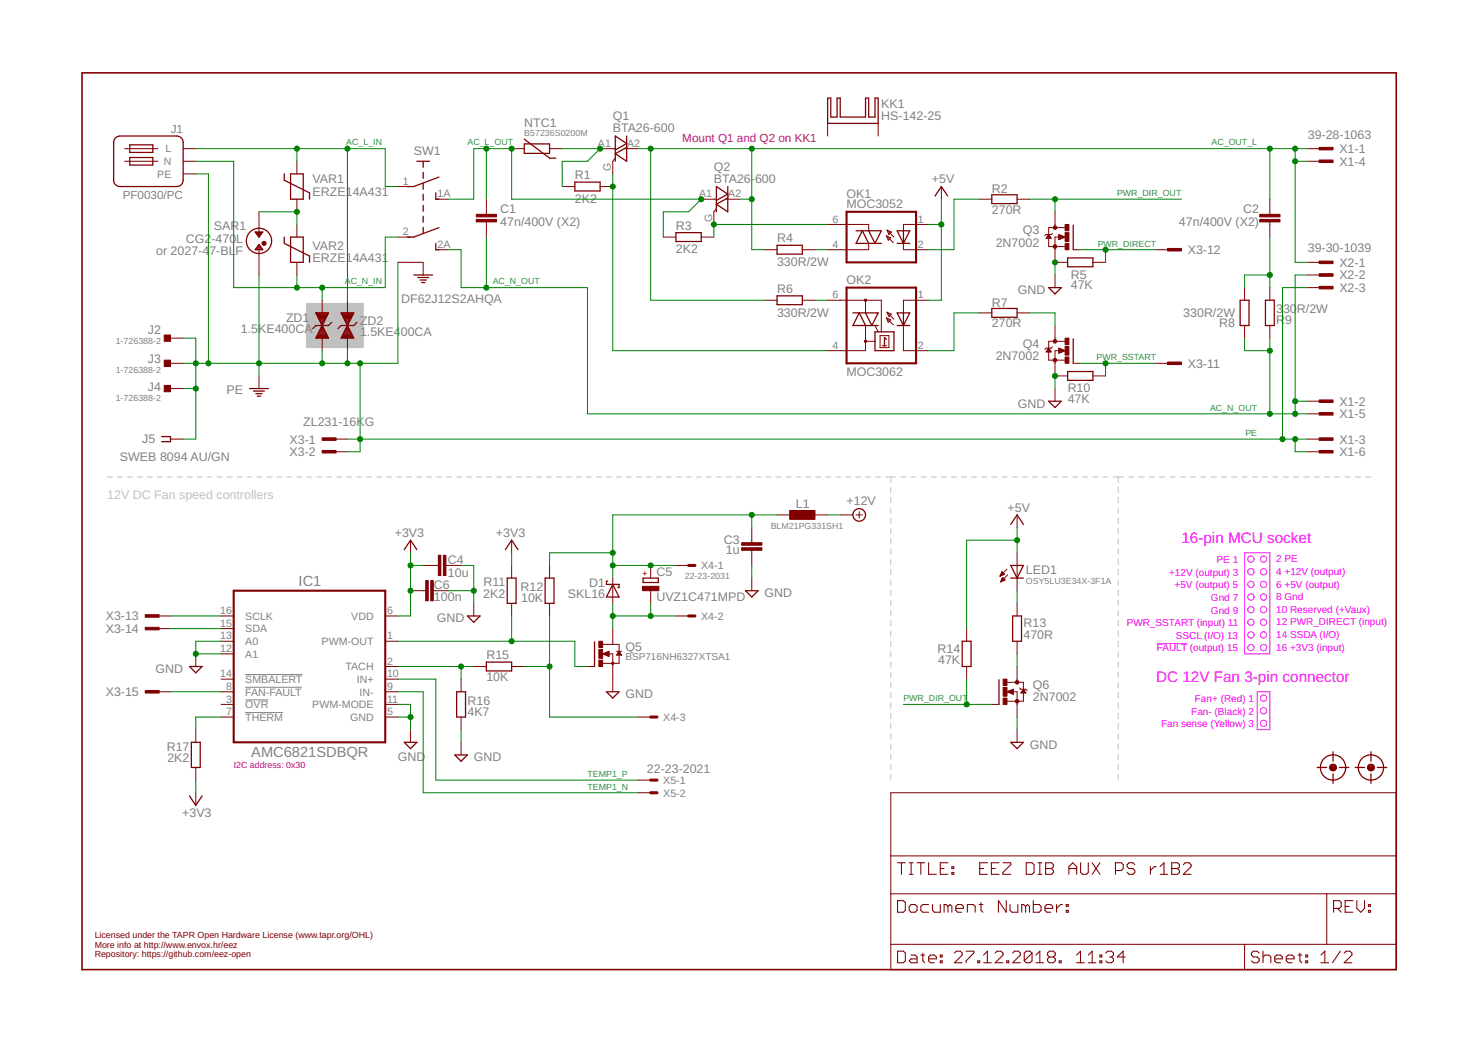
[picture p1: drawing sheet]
<svg xmlns="http://www.w3.org/2000/svg" width="297mm" height="210mm" viewBox="0 0 297 210" stroke-linecap="round" stroke-linejoin="round" font-family="sans-serif">
<defs><g id="words">
<g font-size="3.1" fill="#f0f">
<text x="237.4" y="109.2">16-pin MCU socket</text>
<text x="232.4" y="137.2">DC 12V Fan 3-pin connector</text>
</g>
<g font-size="2.9" fill="#808080">
<text x="60" y="117.9">IC1</text>
<text x="50.5" y="152.2">AMC6821SDBQR</text>
</g>
<g font-size="2.5" fill="#808080">
<text x="177.1" y="21.6">KK1</text>
<text x="105.4" y="25.4">NTC1</text>
<text x="123.2" y="26.6">BTA26-600</text>
<text x="123.2" y="24.2">Q1</text>
<text x="177.1" y="24.2">HS-142-25</text>
<text x="262.8" y="27.9">39-28-1063</text>
<text x="83.2" y="31.2">SW1</text>
<text x="143.5" y="34.3">Q2</text>
<text x="269.2" y="30.8">X1-1</text>
<text x="269.2" y="33.3">X1-4</text>
<text x="62.8" y="39.4">ERZE14A431</text>
<text x="62.8" y="36.9">VAR1</text>
<text x="115.5" y="40.8">2K2</text>
<text x="115.5" y="36">R1</text>
<text x="143.5" y="36.7">BTA26-</text>
<text x="151.7" y="36.7">600</text>
<text x="170.1" y="41.9">MOC3052</text>
<text x="170.1" y="39.9">OK1</text>
<text x="187.3" y="36.9">+5V</text>
<text x="199.3" y="38.9">R2</text>
<text x="43" y="46.3">SAR1</text>
<text x="100.5" y="45.4">47n/400V (X2)</text>
<text x="100.5" y="42.8">C1</text>
<text x="135.8" y="46.2">R3</text>
<text x="199.3" y="43">270R</text>
<text x="205.5" y="47">Q3</text>
<text x="236.9" y="45.4">47n/400V (X2)</text>
<text x="249.9" y="42.8">C2</text>
<text x="31.4" y="51.3">or 2027-4</text>
<text x="37.4" y="48.8">CG2</text>
<text x="42.1" y="51.3">7-BL</text>
<text x="42.5" y="48.8">-470</text>
<text x="47.4" y="51.3">F</text>
<text x="47.5" y="48.8">L</text>
<text x="62.8" y="52.7">ERZE14A431</text>
<text x="62.8" y="50.2">VAR2</text>
<text x="135.8" y="51">2K2</text>
<text x="156.2" y="53.5">330R/2W</text>
<text x="156.2" y="48.7">R4</text>
<text x="200.1" y="49.6">2N7002</text>
<text x="238.7" y="51.1">X3-12</text>
<text x="262.8" y="50.7">39-30-1039</text>
<text x="269.2" y="53.6">X2-1</text>
<text x="156.2" y="58.9">R6</text>
<text x="170.1" y="57">OK2</text>
<text x="204.6" y="59.1">GND</text>
<text x="215.2" y="58.2">47K</text>
<text x="215.2" y="56">R5</text>
<text x="269.2" y="56.2">X2-2</text>
<text x="269.2" y="58.7">X2-3</text>
<text x="57.5" y="64.8">ZD1</text>
<text x="72.4" y="65.3">ZD2</text>
<text x="80.6" y="61">DF62J12S2AHQA</text>
<text x="156.2" y="63.7">330R/2W</text>
<text x="199.3" y="65.8">270R</text>
<text x="199.3" y="61.7">R7</text>
<text x="237.8" y="63.7">330R/2W</text>
<text x="245" y="65.8">R8</text>
<text x="256.5" y="63">3</text>
<text x="256.5" y="65.2">R</text>
<text x="257.9" y="63">30</text>
<text x="258.3" y="65.2">9</text>
<text x="260.6" y="63">R/2W</text>
<text x="29.7" y="67.2">J2</text>
<text x="48.4" y="67">1.5KE400CA</text>
<text x="72.4" y="67.6">1</text>
<text x="73.7" y="67.6">.5KE4</text>
<text x="80.6" y="67.6">00CA</text>
<text x="205.5" y="69.9">Q4</text>
<text x="29.7" y="72.9">J3</text>
<text x="170.1" y="75.5">MOC3062</text>
<text x="200.1" y="72.4">2N7002</text>
<text x="238.7" y="73.9">X3-11</text>
<text x="29.7" y="78.6">J4</text>
<text x="45.5" y="79.3">PE</text>
<text x="204.6" y="81.9">GND</text>
<text x="214.6" y="81.1">47K</text>
<text x="214.6" y="78.9">R10</text>
<text x="269.2" y="81.6">X1-2</text>
<text x="28.6" y="89.1">J5</text>
<text x="58.2" y="89.2">X3-1</text>
<text x="60.9" y="85.6">ZL231-16KG</text>
<text x="269.2" y="89.2">X1-3</text>
<text x="269.2" y="84.1">X1-5</text>
<text x="24.1" y="92.6">SWEB 8094 AU/GN</text>
<text x="58.2" y="91.7">X3-2</text>
<text x="269.2" y="91.7">X1-6</text>
<text x="170.1" y="101.6">+12V</text>
<text x="79.3" y="108">+3V3</text>
<text x="99.7" y="108">+3V3</text>
<text x="160" y="102.2">L1</text>
<text x="202.5" y="102.9">+5V</text>
<text x="90" y="113.4">C4</text>
<text x="145.5" y="109.4">C3</text>
<text x="145.9" y="111.3">1u</text>
<text x="87.2" y="118.4">C6</text>
<text x="90" y="115.9">10u</text>
<text x="97.2" y="117.9">R11</text>
<text x="104.6" y="118.9">R12</text>
<text x="118.4" y="118">D1</text>
<text x="131.9" y="115.7">C5</text>
<text x="206.2" y="115.3">LED1</text>
<text x="21.2" y="124.7">X3-13</text>
<text x="87.2" y="120.9">100n</text>
<text x="87.8" y="125">GND</text>
<text x="97.1" y="120.2">2K2</text>
<text x="104.7" y="121.1">10K</text>
<text x="114.1" y="120.3">SKL16</text>
<text x="131.9" y="120.8">UVZ1C471MPD</text>
<text x="153.6" y="120">GND</text>
<text x="21.2" y="127.3">X3-14</text>
<text x="125.7" y="130.8">Q5</text>
<text x="188.4" y="131.2">R14</text>
<text x="205.7" y="128.4">470R</text>
<text x="205.7" y="126.2">R13</text>
<text x="31.3" y="135.3">GND</text>
<text x="97.8" y="136.9">10K</text>
<text x="97.8" y="132.5">R15</text>
<text x="188.5" y="133.5">47K</text>
<text x="21.2" y="140">X3-15</text>
<text x="93.9" y="143.9">4K7</text>
<text x="93.9" y="141.7">R16</text>
<text x="125.7" y="140.3">GND</text>
<text x="207.6" y="141">2N7002</text>
<text x="207.6" y="138.4">Q6</text>
<text x="33.5" y="150.9">R17</text>
<text x="33.6" y="153.2">2K2</text>
<text x="80" y="153">GND</text>
<text x="95.2" y="153">GND</text>
<text x="130" y="155.5">22-23-2021</text>
<text x="207" y="150.5">GND</text>
<text x="36.6" y="164.3">+3V3</text>
</g>
<text font-size="2.5" fill="#c0c0c0" x="21.6" y="100.2">12V DC Fan speed controllers</text>
<g font-size="2.3" fill="#808080">
<text x="34.3" y="26.7">J1</text>
<text x="24.7" y="40">PF0030/PC</text>
</g>
<text font-size="2.3" fill="#800080" x="137.1" y="28.6">Mount Q1 and Q2 on KK1</text>
<g font-size="2.1" fill="#808080">
<text x="120.2" y="29.5">A1</text>
<text x="126" y="29.5">A2</text>
<text x="31.6" y="35.7">PE</text>
<text x="32.9" y="33.2">N</text>
<text x="33.3" y="30.6">L</text>
<text x="122.8" y="34.5" transform="rotate(-90 122.8 34.5)">G</text>
<text x="81" y="37.1">1</text>
<text x="88" y="39.7">1A</text>
<text x="140.5" y="39.7">A1</text>
<text x="146.4" y="39.7">A2</text>
<text x="81" y="47.3">2</text>
<text x="143.1" y="44.6" transform="rotate(-90 143.1 44.6)">G</text>
<text x="167.3" y="44.8">6</text>
<text x="184.5" y="44.8">1</text>
<text x="88" y="49.8">2A</text>
<text x="167.3" y="49.8">4</text>
<text x="184.5" y="49.8">2</text>
<text x="167.3" y="60">6</text>
<text x="184.5" y="60">1</text>
<text x="167.3" y="70.2">4</text>
<text x="184.5" y="70.2">2</text>
<text x="140.9" y="114.4">X4-1</text>
<text x="44.2" y="123.5">16</text>
<text x="49.3" y="124.6">SCLK</text>
<text x="70.6" y="124.6">VDD</text>
<text x="77.8" y="123.5">6</text>
<text x="140.9" y="124.6">X4-2</text>
<text x="44.2" y="131.1">12</text>
<text x="44.2" y="128.6">13</text>
<text x="44.2" y="126">15</text>
<text x="49.3" y="129.7">A0</text>
<text x="49.3" y="127.1">SDA</text>
<text x="64.6" y="129.7">PWM-OUT</text>
<text x="77.8" y="128.6">1</text>
<text x="44.2" y="136.2">14</text>
<text x="49.3" y="132.2">A1</text>
<text x="49.3" y="137.3">SMBALERT</text>
<text x="69.4" y="134.8">TACH</text>
<text x="71.7" y="137.3">IN+</text>
<text x="77.8" y="133.6">2</text>
<text x="77.8" y="136.2">10</text>
<text x="45.4" y="141.3">3</text>
<text x="45.4" y="143.8">7</text>
<text x="45.4" y="138.7">8</text>
<text x="49.3" y="142.4">OVR</text>
<text x="49.3" y="139.8">FAN-FAULT</text>
<text x="62.8" y="142.4">PWM-MODE</text>
<text x="72.2" y="139.8">IN-</text>
<text x="77.8" y="143.8">5</text>
<text x="77.8" y="138.7">9</text>
<text x="77.8" y="141.3">11</text>
<text x="49.3" y="144.9">THERM</text>
<text x="70.4" y="144.9">GND</text>
<text x="133.3" y="144.9">X4-3</text>
<text x="133.3" y="157.6">X5-1</text>
<text x="133.3" y="160.2">X5-2</text>
</g>
<g font-size="2" fill="#f0f">
<text x="244.5" y="113.2">PE 1</text>
<text x="256.5" y="113.1">2 PE</text>
<text x="235" y="115.7">+12V (output) 3</text>
<text x="236.1" y="118.3">+5V (output) 5</text>
<text x="256.5" y="118.1">6 +5V (output)</text>
<text x="256.5" y="115.6">4 +12V (output)</text>
<text x="226.4" y="125.9">PWR_SSTART (input) 11</text>
<text x="243.4" y="120.8">Gnd 7</text>
<text x="243.4" y="123.4">Gnd 9</text>
<text x="256.5" y="120.7">8 Gnd</text>
<text x="256.5" y="123.2">10 Reserved (+Vaux)</text>
<text x="256.5" y="125.7">12 PWR_DIRECT (input)</text>
<text x="232.5" y="131">FAULT (output) 15</text>
<text x="236.3" y="128.4">SSCL (I/O) 13</text>
<text x="256.5" y="128.3">14 SSDA (I/O)</text>
<text x="256.5" y="130.8">16 +3V3 (input)</text>
<text x="239.4" y="143.7">Fan- (Black) 2</text>
<text x="240.1" y="141.1">Fan+ (Red) 1</text>
<text x="233.3" y="146.2">Fan sense (Yellow) 3</text>
</g>
<text font-size="2" fill="#808080" x="125.7" y="132.7">BSP716NH6327XTSA1</text>
<g font-size="1.8" fill="#008080">
<text x="69.6" y="29.3">AC_L_IN</text>
<text x="93.9" y="29.3">AC_L_OUT</text>
<text x="243.5" y="29.3">AC_OUT_L</text>
<text x="224.5" y="39.4">PWR_DIR_OUT</text>
<text x="220.6" y="49.6">PWR_DIRECT</text>
<text x="69.3" y="57.2">AC_N_IN</text>
<text x="99" y="57.2">AC_N_OUT</text>
<text x="220.4" y="72.4">PWR_SSTART</text>
<text x="243.2" y="82.6">AC_N_OUT</text>
<text x="250.3" y="87.7">PE</text>
<text x="181.6" y="141">PWR_DIR_OUT</text>
<text x="118.1" y="156.2">TEMP1_P</text>
<text x="118.1" y="158.8">TEMP1_N</text>
</g>
<g font-size="1.8" fill="#808080">
<text x="105.4" y="27.3">B57236S0200M</text>
<text x="23.3" y="69.2">1-726388-2</text>
<text x="23.3" y="75">1-726388-2</text>
<text x="23.3" y="80.7">1-726388-2</text>
<text x="154.9" y="106.4">BLM21PG331SH1</text>
<text x="137.6" y="116.4">22-23-2031</text>
<text x="206.2" y="117.5">OSY5LU3E34X-3F1A</text>
</g>
<g font-size="1.8" fill="#800000">
<text x="130.2" y="115.8" transform="rotate(-90 130.2 115.8)">+</text>
<text x="19" y="188.6">Licensed under the TAPR Open Hardware License (www.tapr.org/OHL)</text>
<text x="19" y="190.5">More info at http://www.envox.hr/eez</text>
<text x="19" y="192.4">Repository: https://github.com/eez-open</text>
</g>
<text font-size="1.8" fill="#800080" x="47" y="154.3">I2C address: 0x30</text>
</g></defs>
<g fill="none" stroke="#c0c0c0" stroke-width=".2">
<path d="M21.6 95.9h1M23.6 95.9h1M25.6 95.9h1M27.6 95.9h1M29.6 95.9h1M31.6 95.9h1M33.6 95.9h1M35.6 95.9h1M37.6 95.9h1M39.6 95.9h1M41.6 95.9h1M43.6 95.9h1"/>
<path d="M45.6 95.9h1.1M47.6 95.9h1M49.7 95.9h1M51.6 95.9h1.1M53.7 95.9h1M55.7 95.9h1M57.7 95.9h1M59.7 95.9h1M61.7 95.9h1M63.7 95.9h1M65.7 95.9h1M67.7 95.9h1"/>
<path d="M69.7 95.9h1M71.7 95.9h1M73.7 95.9h1M75.7 95.9h1M77.7 95.9h1M79.7 95.9h1M81.7 95.9h1M83.7 95.9h1.1M85.7 95.9h1.1M87.8 95.9h1M89.8 95.9h1M91.8 95.9h1"/>
<path d="M93.8 95.9h1M95.8 95.9h1M97.8 95.9h1M99.8 95.9h1M101.8 95.9h1M103.8 95.9h1M105.8 95.9h1M107.8 95.9h1M109.8 95.9h1M111.8 95.9h1M113.8 95.9h1M115.8 95.9h1"/>
<path d="M117.8 95.9h1.1M119.8 95.9h1.1M121.9 95.9h1M123.9 95.9h1M125.9 95.9h1M127.9 95.9h1M129.9 95.9h1M131.9 95.9h1M133.9 95.9h1M135.9 95.9h1M137.9 95.9h1M139.9 95.9h1"/>
<path d="M141.9 95.9h1M143.9 95.9h1M145.9 95.9h1M147.9 95.9h1M149.9 95.9h1M151.9 95.9h1.1M153.9 95.9h1.1M156 95.9h1M158 95.9h1M160 95.9h1M162 95.9h1M164 95.9h1"/>
<path d="M166 95.9h1M168 95.9h1M170 95.9h1M172 95.9h1M174 95.9h1M176 95.9h1M178 95.9h2M179 95.9v1.1M179 98v1M181.1 95.9h1M183.1 95.9h1M185.1 95.9h1"/>
<path d="M187.1 95.9h1.1M189.2 95.9h1M191.2 95.9h1M193.2 95.9h1.1M195.3 95.9h1M197.3 95.9h1M199.3 95.9h1.1M201.4 95.9h1M203.4 95.9h1M205.4 95.9h1.1M207.5 95.9h1M209.5 95.9h1"/>
<path d="M211.5 95.9h1.1M213.6 95.9h1M215.6 95.9h1M217.6 95.9h1M219.6 95.9h1.1M221.7 95.9h1M223.7 95.9h2.1M224.7 95.9v1.1M224.7 98v1M226.8 95.9h1.1M228.9 95.9h1.1M230.9 95.9h1.1"/>
<path d="M233 95.9h1.1M235.1 95.9h1.1M237.2 95.9h1M239.2 95.9h1.1M241.3 95.9h1.1M243.4 95.9h1.1M245.4 95.9h1.1M247.5 95.9h1.1M249.6 95.9h1.1M251.7 95.9h1M253.7 95.9h1.1M255.8 95.9h1.1"/>
<path d="M257.9 95.9h1.1M259.9 95.9h1.1M262 95.9h1.1M264.1 95.9h1.1M266.2 95.9h1M268.2 95.9h1.1M270.3 95.9h1.1M272.4 95.9h1.1M274.4 95.9h1.1M179 100v1.1M179 102.1v1.1M179 104.2v1"/>
<path d="M179 106.2v1.1M179 108.3v1.1M179 110.4v1M179 112.4v1.1M179 114.5v1M179 116.6v1M179 118.6v1.1M224.7 100v1.1M224.7 102.1v1.1M224.7 104.2v1M224.7 106.2v1.1M224.7 108.3v1.1"/>
<path d="M224.7 110.4v1M224.7 112.4v1.1M224.7 114.5v1M224.7 116.6v1M224.7 118.6v1.1M179 120.7v1.1M179 122.7v1.1M179 124.8v1.1M179 126.9v1.1M179 128.9v1.1M179 131v1.1M179 133.1v1"/>
<path d="M179 135.1v1.1M179 137.2v1.1M179 139.3v1M224.7 120.7v1.1M224.7 122.7v1.1M224.7 124.8v1.1M224.7 126.9v1.1M224.7 128.9v1.1M224.7 131v1.1M224.7 133.1v1M224.7 135.1v1.1M224.7 137.2v1.1"/>
<path d="M224.7 139.3v1M179 141.3v1.1M179 143.4v1.1M179 145.5v1M179 147.5v1.1M179 149.6v1.1M179 151.7v1M179 153.7v1.1M179 155.8v1M224.7 141.3v1.1M224.7 143.4v1.1M224.7 145.5v1"/>
<path d="M224.7 147.5v1.1M224.7 149.6v1.1M224.7 151.7v1M224.7 153.7v1.1M224.7 155.8v1"/>
</g>
<path d="M61.6 61h11.4v8.9h-11.4z" fill="#c0c0c0" stroke="#c0c0c0" stroke-width=".2"/>
<path d="M49.3 138.2h11.3M49.3 135.6h11.5M49.3 140.7h4.6M49.3 143.3h7.6" fill="none" stroke="#808080" stroke-width=".2"/>
<path d="M16.5 14.6h264.1v180.3h-264.1z" fill="none" stroke="#800000" stroke-width=".32"/>
<g fill="none" stroke="#800000" stroke-width=".2">
<path d="M25.1 29.9h6.6M25.1 32.4h6.6M36.8 29.9h2.5M36.8 32.4h2.5M36.8 35h2.5M59.7 32.4v2.6M80 37.5h2.5M102.8 29.9h2.6M110.4 29.9h2.6M113 37.5h2.5M120.6 37.5h2.5M120.6 29.9h3.1"/>
<path d="M123.7 31.8l-.6 .6v2.6M125.7 29.9h2.5M166.3 24.8v2.5M176.5 24.8v2.5M189.2 37.5v2.5M262.8 29.9h2.6M262.8 32.4h2.6M52 42.6v5.1M52 50.2v5.1M59.7 40v2.6M59.7 45.1v2.6M59.7 52.7v2.6"/>
<path d="M80 47.7h2.5M80 52.7h5v2.6M87.6 50.2h2.5M87.6 40h2.5M97.7 40v3.1M97.7 44.6v3.1M133.3 47.7h2.5M140.9 40h3.1M140.9 47.7h2.6M144 42l-.5 .6v2.5M146 40h2.5M153.6 50.2h2.6"/>
<path d="M161.2 50.2h2.6M166.3 45.1h8.3v1.3M174.6 48.9v1.3h-8.3M178.1 47.4l1.4 1.4M178.1 47.4l.9 .4-.5 .5zM178.3 46.3l.9 .4-.6 .5zM178.3 46.3l1.4 1.4M181.6 48.9v1.3h5M186.6 45.1h-5v1.3M196.8 40h2.5M204.4 40h2.5M210.3 47.8h.9"/>
<path d="M210.4 47.7h.7M210.5 47.6h.5M210.6 47.4h.3M210.7 47.3h.2M210.8 47.2l.5 .7h-1.1zM211.5 46.9l-.2 .3h-1.1l-.2 .2M212 42.6v3.2M212 55.3v2.5M212.8 47.2v1l1.3-.5M212.8 47.2l1.3 .5M212.8 48.2h.1M212.8 48h.3"/>
<path d="M212.8 47.9h.6M212.8 47.8h.9M212.8 47.6h1M212.8 47.4h.7M212.8 47.3h.4M212.8 47.2h.1M214 47.7h-2v5h2.6M214 45.8h-3.2v3.8h3.3M215.7 50.2h1.4M219.6 52.7h2.6M232.3 50.2h2.6M250.1 57.8v2.6"/>
<path d="M255.2 40v3.1M255.2 44.6v3.1M255.2 57.8v2.6M262.8 55.3h2.6M262.8 52.7h2.6M262.8 57.8h2.6M34.3 73h2.5M34.3 68h2.5M34.3 78.1h2.5M52 75.6v2.5M64.7 60.4v2.5M64.7 68v2.5"/>
<path d="M69.8 60.4v2.5M69.8 68v2.5M153.6 60.4h2.6M161.2 60.4h2.6M166.3 60.4h10.8v6.3M173.9 60.4v2.5M173.9 65.4v5.1h-7.6M173.9 68.6h2M175.9 65.4l.6 1.3M176.9 67.5h1.7v2.4h-1.7zM178.1 63.9l1.4 1.4M178.1 63.9l.9 .4-.5 .5z"/>
<path d="M178.3 62.8l.9 .4-.6 .5zM178.3 62.8l1.4 1.4M181.6 65.4v5.1h5M186.6 60.4h-5v2.5M196.8 62.9h2.5M204.4 62.9h2.5M210.4 70.6h.8M210.5 70.5h.6M210.5 70.4h.5M210.6 70.2h.3M210.7 70.1h.1M210.8 70l.5 .8h-1.1z"/>
<path d="M211.5 69.8l-.2 .2h-1.1l-.2 .3M212 65.4v3.2M212 78.1v2.6M212.8 70l1.3 .5-1.3 .5zM212.8 71h.2M212.8 70.8h.5M212.8 70.7h.8M212.8 70.6h1.1M212.8 70.5h1.2M212.8 70.4h.9M212.8 70.2h.6M212.8 70.1h.2"/>
<path d="M212.9 70.5h-.9v5.1h2.6M214 68.6h-3.2v3.8h3.3M215.7 73h1.4M219.6 75.6h2.6M232.3 73h2.6M250.1 65.4v2.6M255.2 65.4v2.6M34.3 88.3h2.5M67.3 88.3h2.5M67.3 90.8h2.5M262.8 80.7h2.6M262.8 88.3h2.6"/>
<path d="M262.8 83.2h2.6M262.8 90.8h2.6M82.5 118.8h3.1M82.5 108.6v2.5M85 113.7h3.1M87.1 118.8h3M89.6 113.7h3.1M102.8 108.6v2.5M102.8 113.7v2.5M110.4 113.7v2.5M123.1 116.2v5.1M130.8 113.7v2.5"/>
<path d="M130.8 118.8v2.5M135.8 113.7h2.6M151.1 106.1v3M151.1 110.6v3.1M151.1 116.2v2.6M156.2 103.5h2.5M163.8 103.5h2.5M168.9 103.5h2.5M172 103.5h1.3M172.7 102.9v1.3M201 115.8h.1M201 115.7h.3"/>
<path d="M201.1 115.6h.5M201.1 115.5h.8M201.1 116.9h.2M201.2 115.3h.6M201.2 116.8h.4M201.3 115.2h.3M201.3 116.7h.6M201.3 116.5h.7M201.3 115.1h.2M201.4 115l-.4 .8M201.4 115l.5 .5M201.4 115h.1"/>
<path d="M201.4 116.4h.4M201.4 116.3h.3M201.5 116.2h.1M201.5 116.1l.5 .5-.9 .4zM201.9 115.5l-.9 .3M202.4 114.4l-1.4 1.4M202.5 115.6l-1.4 1.4M204.4 103.5v2.6M204.4 111.1v7.7M31.7 123.8h2.6M31.7 126.4h2.6M31.7 139.1h2.6"/>
<path d="M39.3 131.5v2.5M44.4 123.8h2.6M44.4 126.4h2.6M44.4 139.1h2.6M44.4 128.9h2.6M44.4 136.5h2.6M44.4 131.5h2.6M77.4 123.8h2.6M77.4 139.1h2.6M77.4 128.9h2.6M77.4 134h2.6M77.4 136.5h2.6"/>
<path d="M92.7 136.5v2.6M95.2 134h2.5M95.2 121.3v2.5M102.8 134h2.6M102.8 121.3v2.5M110.4 121.3v2.5M118.1 134h1.4M121.1 131.5l1.3-.5v1zM121.1 129.6h3.3v1.4M121.2 131.5h1.9v7.6M121.3 131.4h1.1M121.5 131.6h.9"/>
<path d="M121.6 131.3h.8M121.8 131.7h.6M121.9 131.1h.5M122.1 131.9h.3M122.2 131h.2M123.1 126.4v3.2M123.9 131h1M124 131.6h.9M124.1 131.5h.7M124.1 131.4h.6M124.2 131.3h.4M124.3 131.1h.2"/>
<path d="M124.4 131h.1M124.4 131.6v1.8h-3.3M124.4 131l.5 .7h-1zM135.8 123.8h2.6M194.3 126.4v2.5M194.3 134v2.5M202.4 139.1l1.2-.5v1zM202.4 137.2h3.3v3.8h-3.3M202.4 139.1h1.2M202.6 139h1M202.7 139.2h.9M202.9 138.9h.7"/>
<path d="M203.1 139.3h.5M203.2 138.7h.4M203.3 139.5h.3M203.5 139.1h.9v5.1M203.5 138.6h.1M203.6 139.6h.1M204.4 121.3v2.5M204.4 128.9v2.6M204.4 134v3.2M204.9 138.3l.3 .3h1l.2 .2M205.3 139.2h.8M205.3 139.1h.7"/>
<path d="M205.4 139h.6M205.5 138.9h.4M205.6 138.7h.2M205.7 138.6h.1M205.7 138.6l.5 .7h-1zM39.3 146.7v2.5M39.3 154.3v2.5M39.3 159.4v2.5M44.4 141.6h2.6M44.4 144.2h2.6M77.4 141.6h2.6M77.4 144.2h2.6"/>
<path d="M82.5 146.7v2.5M92.7 144.2v2.5M92.7 149.2v2.6M128.2 159.4h2.6M128.2 144.2h2.6M128.2 156.8h2.6M179 159.4h101.6v35.5h-101.6zM199.3 141.6h1.5M204.4 146.7v2.5M179 179.7h101.6M179 172.1h101.6M266.6 179.7v10.2"/>
<path d="M179 189.9h101.6M250.1 189.9v5"/>
</g>
<g fill="none" stroke="#800000" stroke-width=".21">
<path d="M180.4 173.5h1.5M181.2 173.5v2.3M182.7 173.5h.8M182.7 175.8h.8M183.1 173.5v2.3M184.3 173.5h1.5M185.1 173.5v2.3M186.6 173.5v2.3h1.6M189 174.6h.7M190.5 173.5h-1.5v2.3h1.5M191.3 175.4h.4v.4h-.4zM191.3 174.2h.4v.4h-.4z"/>
<path d="M196.9 174.6h.8M198.5 173.5h-1.6v2.3h1.6M199.2 174.6h.8M200.8 173.5h-1.6v2.3h1.6M201.6 173.5h1.5v.3l-1.5 1.6v.4h1.5M206.2 173.5h1.2l.4 .3v1.6l-.4 .4h-1.2zM208.6 173.5h.8M208.6 175.8h.8M209 173.5v2.3M210.1 173.5h1.2l.4 .3v.4l-.4 .4 .4 .4v.4l-.4 .4h-1.2zM210.1 174.6h1.2M214.8 174.6h1.6"/>
<path d="M214.8 175.8v-1.6l.8-.7 .8 .7v1.6M217.2 173.5v1.9l.4 .4h.7l.4-.4v-1.9M219.5 173.5l1.6 2.3M221.1 173.5l-1.6 2.3M224.2 175h1.1l.4-.4v-.8l-.4-.3h-1.1v2.3M228.1 173.8l-.4-.3h-.8l-.4 .3v.4l.4 .4h.8l.4 .4v.4l-.4 .4h-.8l-.4-.4M231.2 174.2v1.6M232.4 174.2h-.4l-.8 .8M233.2 175.8h1.5M233.2 174.2l.7-.7v2.3M235.5 173.5h1.1l.4 .3v.4l-.4 .4 .4 .4v.4l-.4 .4h-1.1zM235.5 174.6h1.1"/>
<path d="M237.8 173.8l.4-.3h.8l.4 .3v.4l-1.6 1.6h1.6M180.4 181.1h1.2l.3 .4v1.5l-.3 .4h-1.2zM180.4 191.2h1.2l.3 .4v1.6l-.3 .4h-1.2zM182.7 182.2l.4-.3h.8l.4 .3v.8l-.4 .4h-.8l-.4-.4zM183.1 192h.8l.4 .4v1.2h-1.2l-.4-.4 .4-.4h1.2M185.1 192h.7M185.5 191.6v1.6l.3 .4M186.6 192.8h1.6v-.4l-.4-.4h-.8l-.4 .4v.8l.4 .4h.8M186.6 181.9h-1.1l-.4 .3v.8l.4 .4h1.1M187.4 181.9v1.1l.4 .4h1.2v-1.5M189 193.2h.4v.4h-.4zM189 192h.4v.4h-.4z"/>
<path d="M190.5 182.2l-.4-.3h-.4v1.5M190.5 182.2l.4-.3 .4 .3v1.2M190.5 182.2v1.2M191.8 191.6l.4-.4h.8l.4 .4v.4l-1.6 1.6h1.6M192.1 182.6h1.5v-.4l-.3-.3h-.8l-.4 .3v.8l.4 .4h.8M194.2 191.2h1.5v.4l-1.5 1.6v.4M194.4 183.4v-1.5h1.2l.4 .3v1.2M196.5 193.2h.4v.4h-.4zM196.8 181.9h.7M197.1 181.5v1.5l.4 .4M197.7 193.6h1.5M197.7 192l.7-.8v2.4"/>
<path d="M200 191.6l.4-.4h.8l.4 .4v.4l-1.6 1.6h1.6M202.2 181.1v2.3l-1.5-2.3v2.3M202.3 193.2h.4v.4h-.4zM203 181.9v1.1l.4 .4h1.2v-1.5M203.5 191.6l.4-.4h.8l.4 .4v.4l-1.6 1.6h1.6M206.1 182.2l-.4-.3h-.4v1.5M206.1 182.2v1.2M206.1 182.2l.4-.3 .4 .3v1.2M207.4 191.6v1.6l-.4 .4h-.8l-.4-.4M207.4 191.6l-.4-.4h-.8l-.4 .4v1.6M207.4 191.6l-1.6 1.6M207.7 181.1v2.3h1.2l.3-.4v-.8l-.3-.3h-1.2"/>
<path d="M208.2 193.6h1.5M208.2 192l.8-.8v2.4M210 182.6h1.6v-.4l-.4-.3h-.8l-.4 .3v.8l.4 .4h.8M210.9 192.4l-.4 .4v.4l.4 .4h.8l.4-.4v-.4l-.4-.4M210.9 192.4l-.4-.4v-.4l.4-.4h.8l.4 .4v.4l-.4 .4M210.9 192.4h.8M212.3 181.9v1.5M212.9 193.2h.4v.4h-.4zM213.5 181.9h-.4l-.8 .7M214.3 183h.4v.4h-.4zM214.3 181.9h.4v.3h-.4zM216.4 193.6h1.5"/>
<path d="M216.4 192l.7-.8v2.4M218.7 193.6h1.6M218.7 192l.8-.8v2.4M221 193.2h.4v.4h-.4zM221 192h.4v.4h-.4zM222.2 191.6l.4-.4h.8l.4 .4v.4l-.4 .4M223 192.4h.4M223.4 192.4l.4 .4v.4l-.4 .4h-.8l-.4-.4M226.1 192.4h-1.5l1.1-1.2v2.4M253.1 191.6l-.4-.4h-.8l-.4 .4v.4l.4 .4h.8l.4 .4v.4l-.4 .4h-.8l-.4-.4M253.8 192.4l.4-.4h.8l.4 .4v1.2M253.8 191.2v2.4"/>
<path d="M256.2 192.8h1.5v-.4l-.4-.4h-.7l-.4 .4v.8l.4 .4h.7M258.5 192.8h1.6v-.4l-.4-.4h-.8l-.4 .4v.8l.4 .4h.8M260.9 192h.7M261.2 191.6v1.6l.4 .4M262.4 193.2h.4v.4h-.4zM262.4 192h.4v.4h-.4zM265.5 193.6h1.5M265.5 192l.8-.8v2.4M268 182.6h1.2l.4-.4v-.7l-.4-.4h-1.2v2.3M268.8 182.6l.8 .8M269.4 191.2l-1.6 2.4M270.2 191.6l.3-.4h.8l.4 .4v.4l-1.5 1.6h1.5"/>
<path d="M270.3 182.2h.8M271.9 181.1h-1.6v2.3h1.6M272.7 181.1v1.5l.8 .8 .7-.8v-1.5M275 183h.4v.4h-.4zM275 181.9h.4v.3h-.4z"/>
</g>
<g fill="none" stroke="#800000" stroke-width=".25">
<path d="M166.3 19.7h.7v3.8h1.2v-3.8h.7v3.8h5v-3.8h.7v3.8h1.3v-3.8h.6v5.1h-10.2zM23.1 27.8l.5-.3 .5-.2h11.4l.8 .3 .4 .5 .1 .5v7.6l-.3 .8-.4 .4-.6 .1h-11.4l-.8-.3-.3-.4-.2-.6v-7.6zM26.1 29.1h4.6v1.5h-4.6zM26.1 31.7h4.6v1.5h-4.6zM57.1 35v1.2l5.1 2.6v1.2M58.4 35h2.5v5h-2.5zM83.8 32.4h2.5M85 32.4v1.2M85 34.6v1.3M85 36.9v1.2M85 39.1v1.2M87.6 38.8v1.2h.6"/>
<path d="M88.2 35.6l-5.1 1.9h-1.2M105.4 28.9h5v1.9h-5zM105.4 28l5 3.8h1.3M115.5 36.6h5.1v1.8h-5.1zM123.7 30.1l2.2-1.2-2.2-1.6v5.1M125.9 27.3v5.1l-2.2-1.5 2.2-1.3M146.3 37.5v5.1l-2.3-1.5 2.3-1.3M187.9 39.4l1.3-1.9 1.3 1.9M199.3 39.2h5.1v1.7h-5.1zM51.3 46.7h1.5l-.8 1zM51.4 46.7h1.3M51.4 50.1h1.3"/>
<path d="M51.5 47h1.1M51.5 49.8h1M51.7 47.2h.7M51.7 49.6h.7M51.9 47.4h.3M51.9 49.4h.3M52 47.6h.1M52 49.2l.8 1h-1.5zM52 49.2h.1M57.1 47.7v1.2l5.1 2.6v1.2M58.4 47.7h2.5v5h-2.5zM83.1 55.3h3.9"/>
<path d="M84 55.8h2.1M84.4 56.3h1.3M84.8 56.8h.6M85 41.3v1.2M85 43.5v1.2M85 45.7v1.2M87.6 48.9v1.3h.6M88.2 45.8l-5.1 1.9h-1.2M135.8 46.8h5.1v1.8h-5.1zM144 40.3l2.3-1.3-2.3-1.5v5.1M156.2 59.5h5v1.8h-5zM156.2 49.3h5v1.8h-5z"/>
<path d="M172 46.4h5.1l-1.2 2.5-1.3-2.5M174.6 48.9l-1.3-2.5-1.3 2.5h5.1M180.3 46.4h2.5l-1.2 2.5zM180.3 48.9h2.5M181.6 46.4v2.5M210.8 57.8h2.5l-1.3 1.3zM214.6 51.9h5v1.7h-5zM215.7 45.3v4.9M50.1 78.1h3.9M50.9 78.6h2.2M51.4 79.1h1.3M51.7 79.7h.7"/>
<path d="M63.5 62.9l2.5 5.1h-2.5l2.5-5.1zM63.5 63h2.5M63.5 67.9h2.5M63.6 63.2h2.3M63.6 67.6h2.2M63.7 63.4h2.1M63.8 67.4h1.9M63.8 63.6h1.8M63.9 67.2h1.7M63.9 63.9h1.6M64 67h1.5M64.1 64.1h1.3"/>
<path d="M64.1 66.7h1.3M64.2 64.3h1.1M64.2 66.5h1.1M64.3 64.5h.9M64.3 66.3h.9M64.4 64.7h.7M64.4 66.1h.7M64.5 65h.5M64.5 65.8h.4M64.6 65.2h.3M64.6 65.6h.2M64.7 65.4h.1"/>
<path d="M66.7 64.8l-.7 .6h-2.5l-.7 .7M68.6 62.9l2.5 5.1h-2.5l2.5-5.1zM68.6 63h2.5M68.6 67.9h2.4M68.7 63.2h2.3M68.7 67.6h2.2M68.8 63.4h2M68.8 67.4h2M68.9 63.6h1.8M68.9 67.2h1.8M69 63.9h1.6M69 67h1.6"/>
<path d="M69.1 64.1h1.4M69.2 66.7h1.3M69.3 64.3h1.1M69.3 66.5h1.1M69.4 64.5h.9M69.4 66.3h.9M69.5 64.7h.7M69.5 66.1h.6M69.6 65h.5M69.6 65.8h.4M69.7 65.2h.2M69.7 65.6h.2"/>
<path d="M69.8 65.4h.1M71.7 64.8l-.6 .6h-2.5l-.7 .7M171.4 62.9h5.1l-1.3 2.5-1.3-2.5M173.9 65.4l-1.2-2.5-1.3 2.5h5.1M175.9 66.7h3.8v3.8h-3.8zM177.4 69.5h.7M178.1 68.2l-.3-.3v1.6M180.3 65.4h2.5M180.3 62.9h2.5l-1.2 2.5zM181.6 62.9v2.5M199.3 62h5.1v1.8h-5.1zM214.6 74.7h5v1.8h-5z"/>
<path d="M215.7 68.1v4.9M249.2 60.4h1.8v5h-1.8zM254.3 60.4h1.8v5h-1.8zM32.5 87.8h1.8v1h-1.8M210.8 80.7h2.5l-1.3 1.2zM81.2 110.5l1.3-1.9 1.3 1.9M101.6 110.5l1.2-1.9 1.3 1.9M101.9 116.2h1.8v5.1h-1.8zM109.6 116.2h1.7v5.1h-1.7zM122.1 116.9h-.2v.6h2.5v.6h-.2M123.1 117.5l1.3 2.5h-2.5zM129.2 116.2h3.1v.9h-3.1z"/>
<path d="M149.8 118.8h2.6l-1.3 1.2zM203.1 116.2h2.6M203.1 113.7h2.6l-1.3 2.5zM203.1 105.4l1.3-1.9 1.3 1.9M38.1 134h2.5l-1.3 1.3zM91.8 139.1h1.8v5.1h-1.8zM93.9 123.8h2.6l-1.3 1.3zM97.7 133.1h5.1v1.8h-5.1zM119.5 129.1v4.9M121.9 139.1h2.5l-1.3 1.3zM193.4 128.9h1.8v5.1h-1.8zM200.8 136.7v4.9"/>
<path d="M203.5 123.8h1.8v5.1h-1.8zM38.5 149.2h1.7v5.1h-1.7zM81.2 149.2h2.6l-1.3 1.3zM91.4 151.8h2.5l-1.2 1.3zM203.1 149.2h2.6l-1.3 1.3zM264.7 154.3h1.9M267.3 154.3a.64 .64 0 0 0 .6 .7 .64 .64 0 0 0 .6-.7M267.3 154.3h1.2M267.3 154.5h1.2M267.3 154.1v.2M267.3 154.1h1.2M267.4 154.7h1"/>
<path d="M267.5 153.8h.8M267.9 151.2v1.9M267.9 155.6v1.9M268.4 153.9a.64 .64 0 0 0-1.1 .2M268.4 153.9l.1 .2M268.5 154.1v.2M269.2 154.3h1.9M272.4 154.3h1.9M274.9 154.3h1.3M274.9 154.5h1.2M274.9 154.1a.64 .64 0 0 0 .3 .7 .64 .64 0 0 0 .8 0M274.9 154.1h1.2"/>
<path d="M275 154.7h1M275.1 153.9a.64 .64 0 0 1 .7-.2 .64 .64 0 0 1 .4 .6M275.1 153.9l-.2 .2M275.1 153.8h.8M275.5 151.2v1.9M275.5 155.6v1.9M276.2 154.3l-.2 .5M276.8 154.3h1.9M38.1 160l1.2 1.9 1.3-1.9"/>
<circle cx="52" cy="48.4" r="2.54"/>
<circle cx="172.7" cy="103.5" r="1.27"/>
<circle cx="267.9" cy="154.3" r="2.54"/>
<circle cx="275.5" cy="154.3" r="2.54"/>
</g>
<circle cx="53.1" cy="48.9" r=".25" fill="none" stroke="#800000" stroke-width=".51"/>
<g fill="#800000" stroke="#800000" stroke-width=".2">
<path d="M95.7 44.1h4.1v.5h-4.1z"/>
<path d="M95.7 43.1h4.1v.5h-4.1z"/>
<path d="M253.2 44.1h4v.5h-4z"/>
<path d="M253.2 43.1h4v.5h-4z"/>
<path d="M265.1 29.6h2.8v.5h-2.8z"/>
<path d="M265.1 80.4h2.8v.5h-2.8z"/>
<path d="M265.1 88h2.8v.5h-2.8z"/>
<path d="M265.1 32.2h2.8v.5h-2.8z"/>
<path d="M265.1 83h2.8v.5h-2.8z"/>
<path d="M265.1 90.6h2.8v.5h-2.8z"/>
<path d="M265.1 55h2.8v.5h-2.8z"/>
<path d="M265.1 52.5h2.8v.5h-2.8z"/>
<path d="M265.1 57.6h2.8v.5h-2.8z"/>
<path d="M64.7 88h2.8v.5h-2.8z"/>
<path d="M64.7 90.6h2.8v.5h-2.8z"/>
<path d="M234.6 72.8h2.8v.5h-2.8z"/>
<path d="M234.6 50h2.8v.5h-2.8z"/>
<path d="M29.2 123.6h2.8v.5h-2.8z"/>
<path d="M29.2 126.1h2.8v.5h-2.8z"/>
<path d="M29.2 138.8h2.8v.5h-2.8z"/>
<path d="M85.6 116.7h.5v4.1h-.5z"/>
<path d="M86.6 116.7h.5v4.1h-.5z"/>
<path d="M120.4 132.7h.7v1.3h-.7z"/>
<path d="M120.4 128.9h.7v1.3h-.7z"/>
<path d="M120.4 130.6h.7v1.8h-.7z"/>
<path d="M88.1 111.7h.5v4h-.5z"/>
<path d="M89.1 111.7h.5v4h-.5z"/>
<path d="M149.1 110.1h4v.5h-4z"/>
<path d="M149.1 109.1h4v.5h-4z"/>
<path d="M158.7 102.6h5.1v1.8h-5.1z"/>
<path d="M201.6 140.4h.8v1.2h-.8z"/>
<path d="M201.6 136.5h.8v1.3h-.8z"/>
<path d="M201.6 138.2h.8v1.8h-.8z"/>
<path d="M214.1 48.9h.7v1.3h-.7z"/>
<path d="M214.1 45.1h.7v1.3h-.7z"/>
<path d="M214.1 46.8h.7v1.8h-.7z"/>
<path d="M214.1 71.8h.7v1.2h-.7z"/>
<path d="M214.1 68h.7v1.3h-.7z"/>
<path d="M214.1 69.6h.7v1.8h-.7z"/>
<path d="M33 67.4h1.3v1.2h-1.3z"/>
<path d="M33 72.4h1.3v1.3h-1.3z"/>
<path d="M33 77.5h1.3v1.3h-1.3z"/>
<path d="M129.1 117.9h3.3v.9h-3.3z"/>
</g>
<g fill="none" stroke="#800000" stroke-width=".42">
<path d="M170.1 42.6h14v10.1h-14zM170.1 57.8h14v15.2h-14zM47 118.8h30.4v30.4h-30.4z"/>
<circle cx="173.9" cy="68.6" r=".13"/>
<circle cx="173.9" cy="60.4" r=".13"/>
<circle cx="123.1" cy="133.4" r=".13"/>
</g>
<path d="M138.4 113.7h1.3M138.4 123.8h1.3M130.8 144.2h1.2M130.8 156.8h1.2M130.8 159.4h1.2" fill="none" stroke="#800000" stroke-width=".61"/>
<g fill="#800000" stroke="#800000" stroke-width=".2">
<circle cx="204.4" cy="137.2" r=".36"/>
<circle cx="204.4" cy="141" r=".36"/>
<circle cx="212" cy="45.8" r=".36"/>
<circle cx="212" cy="49.6" r=".36"/>
<circle cx="212" cy="68.6" r=".36"/>
<circle cx="212" cy="72.4" r=".36"/>
</g>
<g fill="none" stroke="#008000" stroke-width=".2">
<path d="M39.3 29.9h38.1v7.6h2.6M39.3 32.4h7.7v25.4h30.4v-10.1h2.6M39.3 35h2.6v38M59.7 29.9v2.5M69.8 29.9v30.5M97.7 29.9v10.1M113 29.9h7.6l-2.5 2.5h-5.1v5.1M123.1 35v35.5h43.2M128.2 29.9h134.6M130.8 29.9v30.5h22.8M151.1 29.9v20.3h2.5M255.2 29.9v10.1"/>
<path d="M260.3 29.9v22.8h2.5M260.3 32.4h2.5M52 42.6h7.7v2.5M52 55.3v20.3M59.7 55.3v2.5M64.7 57.8v2.6M80 52.7v20.3h-43.2M90.1 40h5.1v-10.1h7.6v10.1h38.1l-2.5 2.6h-5.1v5.1M90.1 50.2h2.6v7.6h25.4v25.4h144.7M97.7 47.7v10.1M148.5 40h2.6M163.8 50.2h2.5"/>
<path d="M166.3 45.1h-22.8v2.6M186.6 45.1h2.6M189.2 40v20.4h-2.6M196.8 40h-5.1v10.2h-5.1M206.9 40h30.5M212 40v2.6M212 52.7v2.6M217.1 50.2h15.2M222.2 50.2v2.5M255.2 55.3h-5.1v2.5M255.2 47.7v10.1M262.8 57.8h-5.1v30.5"/>
<path d="M262.8 55.3h-2.5v27.9M36.8 68h2.5v20.3h-2.5M36.8 78.1h2.5M64.7 70.5v2.5M69.8 70.5v2.5M72.4 73v17.8h-2.6M163.8 60.4h2.5M196.8 62.9h-5.1v7.6h-5.1M206.9 62.9h5.1v2.5M212 75.6v2.5M217.1 73h15.2M222.2 73v2.6"/>
<path d="M250.1 68v2.5h5.1M255.2 68v15.2M69.8 88.3h193M260.3 80.7h2.5M260.3 88.3v2.5h2.5M82.5 111.1v12.7h-2.5M82.5 113.7h2.5M90.1 118.8h5.1M92.7 113.7h2.5v7.6M102.8 111.1v2.6M123.1 113.7h12.7M123.1 111.1h-12.7v2.6"/>
<path d="M151.1 103.5v2.6M151.1 113.7v2.5M156.2 103.5h-33.1v12.7M166.3 103.5h2.6M204.4 106.1v5M204.4 118.8v2.5M204.4 108.6h-10.1v17.8M34.3 123.8h10.1M34.3 126.4h10.1M34.3 139.1h10.1M44.4 128.9h-5.1v2.6h5.1M80 128.9h35.5v5.1h2.6"/>
<path d="M80 139.1h5v20.3h43.2M80 134h15.2M80 136.5h7.6v20.3h40.6M92.7 134v2.5M102.8 123.8v5.1M105.4 134h5M110.4 123.8v20.4h17.8M123.1 121.3v5.1M123.1 123.8h12.7M130.8 121.3v2.5M194.3 136.5v5.1M204.4 131.5v2.5"/>
<path d="M39.3 156.8v2.6M44.4 144.2h-5.1v2.5M80 141.6h2.5v5.1M80 144.2h2.5M92.7 146.7v2.5M181.6 141.6h17.7M204.4 144.2v2.5"/>
</g>
<g fill="#008000" stroke="#008000" stroke-width=".2">
<circle cx="97.7" cy="29.9" r=".51"/>
<circle cx="102.8" cy="29.9" r=".51"/>
<circle cx="140.9" cy="40" r=".51"/>
<circle cx="260.3" cy="83.2" r=".51"/>
<circle cx="97.7" cy="57.8" r=".51"/>
<circle cx="260.3" cy="80.7" r=".51"/>
<circle cx="255.2" cy="70.5" r=".51"/>
<circle cx="255.2" cy="83.2" r=".51"/>
<circle cx="59.7" cy="57.8" r=".51"/>
<circle cx="64.7" cy="57.8" r=".51"/>
<circle cx="143.5" cy="45.1" r=".51"/>
<circle cx="123.1" cy="37.5" r=".51"/>
<circle cx="189.2" cy="45.1" r=".51"/>
<circle cx="204.4" cy="108.6" r=".51"/>
<circle cx="130.8" cy="29.9" r=".51"/>
<circle cx="151.1" cy="29.9" r=".51"/>
<circle cx="151.1" cy="40" r=".51"/>
<circle cx="260.3" cy="29.9" r=".51"/>
<circle cx="260.3" cy="32.4" r=".51"/>
<circle cx="255.2" cy="29.9" r=".51"/>
<circle cx="255.2" cy="55.3" r=".51"/>
<circle cx="222.2" cy="50.2" r=".51"/>
<circle cx="222.2" cy="73" r=".51"/>
<circle cx="120.6" cy="29.9" r=".51"/>
<circle cx="59.7" cy="29.9" r=".51"/>
<circle cx="69.8" cy="29.9" r=".51"/>
<circle cx="52" cy="73" r=".51"/>
<circle cx="72.4" cy="73" r=".51"/>
<circle cx="260.3" cy="88.3" r=".51"/>
<circle cx="257.7" cy="88.3" r=".51"/>
<circle cx="72.4" cy="88.3" r=".51"/>
<circle cx="64.7" cy="73" r=".51"/>
<circle cx="69.8" cy="73" r=".51"/>
<circle cx="41.9" cy="73" r=".51"/>
<circle cx="39.3" cy="73" r=".51"/>
<circle cx="39.3" cy="78.1" r=".51"/>
<circle cx="82.5" cy="118.8" r=".51"/>
<circle cx="82.5" cy="113.7" r=".51"/>
<circle cx="39.3" cy="131.5" r=".51"/>
<circle cx="82.5" cy="144.2" r=".51"/>
<circle cx="95.2" cy="118.8" r=".51"/>
<circle cx="212" cy="75.6" r=".51"/>
<circle cx="212" cy="52.7" r=".51"/>
<circle cx="123.1" cy="123.8" r=".51"/>
<circle cx="130.8" cy="123.8" r=".51"/>
<circle cx="102.8" cy="128.9" r=".51"/>
<circle cx="110.4" cy="134" r=".51"/>
<circle cx="92.7" cy="134" r=".51"/>
<circle cx="123.1" cy="113.7" r=".51"/>
<circle cx="123.1" cy="111.1" r=".51"/>
<circle cx="151.1" cy="103.5" r=".51"/>
<circle cx="130.8" cy="113.7" r=".51"/>
<circle cx="212" cy="40" r=".51"/>
<circle cx="194.3" cy="141.6" r=".51"/>
<circle cx="59.7" cy="42.6" r=".51"/>
</g>
<g fill="none" stroke="#f0f" stroke-width=".2">
<path d="M250.1 111.1h5.1v20.4h-5.1zM232.5 129.4h6.1M252.7 139.1h2.5v7.6h-2.5z"/>
<circle cx="251.4" cy="115" r=".64"/>
<circle cx="251.4" cy="112.4" r=".64"/>
<circle cx="251.4" cy="117.5" r=".64"/>
<circle cx="253.9" cy="112.4" r=".64"/>
<circle cx="253.9" cy="117.5" r=".64"/>
<circle cx="253.9" cy="115" r=".64"/>
<circle cx="251.4" cy="120" r=".64"/>
<circle cx="251.4" cy="127.7" r=".64"/>
<circle cx="251.4" cy="130.2" r=".64"/>
<circle cx="251.4" cy="125.1" r=".64"/>
<circle cx="251.4" cy="122.6" r=".64"/>
<circle cx="253.9" cy="127.7" r=".64"/>
<circle cx="253.9" cy="120" r=".64"/>
<circle cx="253.9" cy="122.6" r=".64"/>
<circle cx="253.9" cy="125.1" r=".64"/>
<circle cx="253.9" cy="130.2" r=".64"/>
<circle cx="253.9" cy="145.4" r=".64"/>
<circle cx="253.9" cy="142.9" r=".64"/>
<circle cx="253.9" cy="140.4" r=".64"/>
</g>
<use href="#words"/>
</svg>
